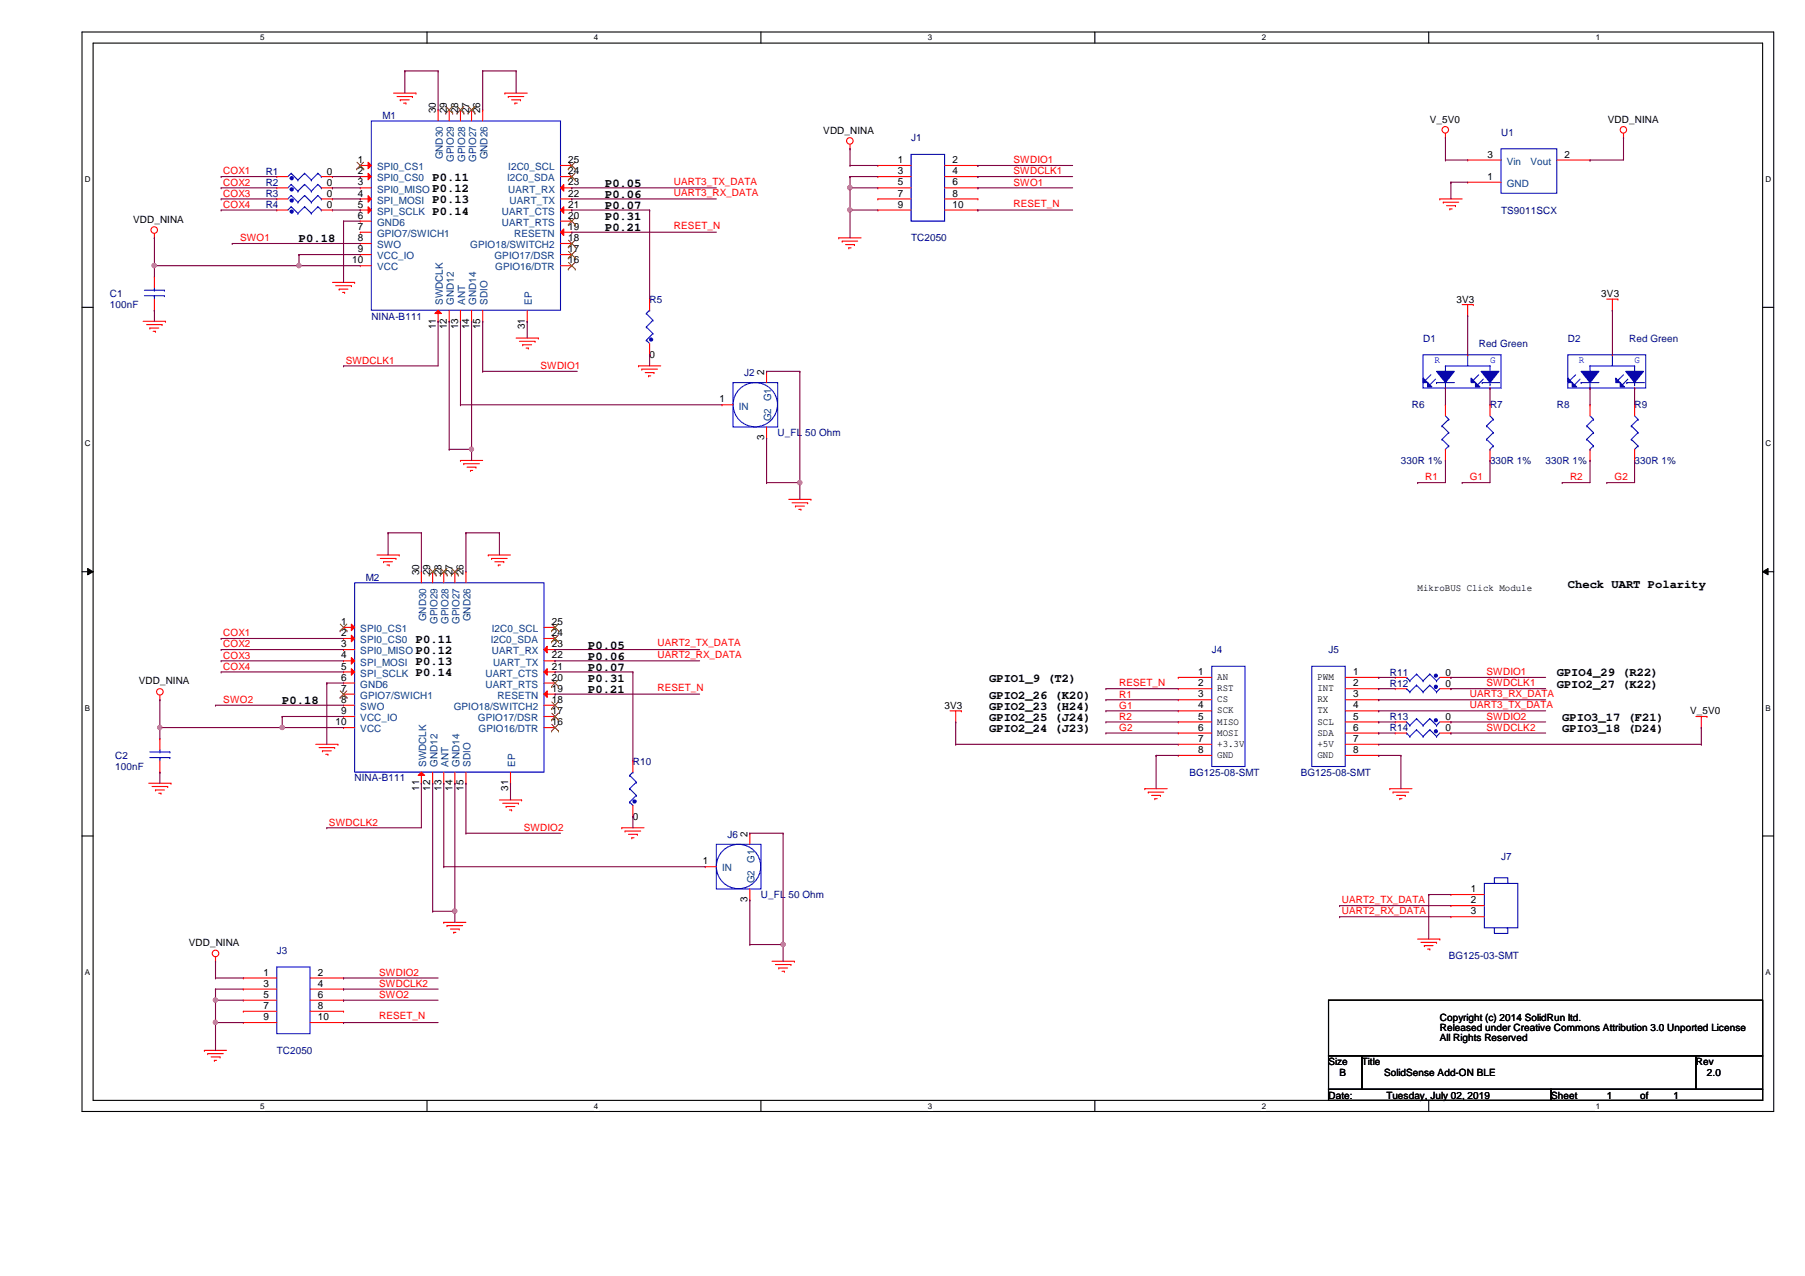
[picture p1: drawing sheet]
<svg xmlns="http://www.w3.org/2000/svg" width="420mm" height="297mm" viewBox="0 0 420 297" stroke-linecap="round" stroke-linejoin="round" font-family="sans-serif">
<defs><g id="words">
<g font-size="2.8">
<text x="100.7" y="42.2">P0.11</text>
<text x="100.7" y="44.8">P0.12</text>
<text x="100.7" y="47.4">P0.13</text>
<text x="140.8" y="43.5">P0.05</text>
<text x="140.8" y="46.1">P0.06</text>
<text x="100.7" y="50">P0.14</text>
<text x="140.8" y="48.7">P0.07</text>
<text x="140.8" y="51.3">P0.31</text>
<text x="140.8" y="53.8">P0.21</text>
<text x="69.6" y="56.4">P0.18</text>
<text x="365" y="136.8">Check UART Polarity</text>
<text x="96.8" y="149.7">P0.11</text>
<text x="96.8" y="154.9">P0.13</text>
<text x="96.8" y="152.3">P0.12</text>
<text x="136.9" y="153.6">P0.06</text>
<text x="136.9" y="151">P0.05</text>
<text x="96.8" y="157.5">P0.14</text>
<text x="136.9" y="158.8">P0.31</text>
<text x="136.9" y="156.2">P0.07</text>
<text x="136.9" y="161.4">P0.21</text>
<text x="230.3" y="158.8">GPIO1_9 (T2)</text>
<text x="362.4" y="157.5">GPIO4_29 (R22)</text>
<text x="362.4" y="160.1">GPIO2_27 (K22)</text>
<text x="65.7" y="164">P0.18</text>
<text x="230.3" y="162.7">GPIO2_26 (K20)</text>
<text x="230.3" y="165.3">GPIO2_23 (H24)</text>
<text x="230.3" y="167.9">GPIO2_25 (J24)</text>
<text x="363.6" y="167.9">GPIO3_17 (F21)</text>
<text x="230.3" y="170.4">GPIO2_24 (J23)</text>
<text x="363.6" y="170.4">GPIO3_18 (D24)</text>
</g>
<g font-size="2.3" fill="#000080">
<text x="89" y="27.7">M1</text>
<text x="212.1" y="32.9">J1</text>
<text x="349.4" y="31.6">U1</text>
<text x="61.8" y="40.7">R1</text>
<text x="61.8" y="45.9">R3</text>
<text x="61.8" y="43.3">R2</text>
<text x="61.8" y="48.5">R4</text>
<text x="349.4" y="49.7">TS9011SCX</text>
<text x="212.1" y="56.2">TC2050</text>
<text x="25.6" y="69.2">C1</text>
<text x="25.6" y="71.8">100nF</text>
<text x="151.2" y="70.5">R5</text>
<text x="86.4" y="74.4">NINA-B111</text>
<text x="331.3" y="79.5">D1</text>
<text x="344.2" y="80.9">Red Green</text>
<text x="365" y="79.5">D2</text>
<text x="379.2" y="79.5">Red Green</text>
<text x="173.2" y="87.6">J2</text>
<text x="328.7" y="95.1">R6</text>
<text x="346.8" y="95.1">R7</text>
<text x="362.4" y="95.1">R8</text>
<text x="380.5" y="95.1">R9</text>
<text x="181" y="101.6">U_FL 50 Ohm</text>
<text x="326.1" y="108">330R 1%</text>
<text x="346.8" y="108">330R 1%</text>
<text x="359.8" y="108">330R 1%</text>
<text x="380.5" y="108">330R 1%</text>
<text x="85.1" y="135.3">M2</text>
<text x="282.1" y="152.1">J4</text>
<text x="309.2" y="152.1">J5</text>
<text x="323.5" y="159.9">R12</text>
<text x="323.5" y="157.3">R11</text>
<text x="323.5" y="167.6">R13</text>
<text x="323.5" y="170.2">R14</text>
<text x="26.8" y="176.7">C2</text>
<text x="26.8" y="179.3">100nF</text>
<text x="147.3" y="178">R10</text>
<text x="82.6" y="181.9">NINA-B111</text>
<text x="276.9" y="180.6">BG125-08-SMT</text>
<text x="302.8" y="180.6">BG125-08-SMT</text>
<text x="169.3" y="195.1">J6</text>
<text x="349.4" y="200.3">J7</text>
<text x="177.1" y="209.1">U_FL 50 Ohm</text>
<text x="64.4" y="222">J3</text>
<text x="337.2" y="223.4">BG125-03-SMT</text>
<text x="64.4" y="245.4">TC2050</text>
</g>
<g font-size="2.3">
<text x="101.4" y="26.3" transform="rotate(-90 101.4 26.3)">30</text>
<text x="104" y="26.3" transform="rotate(-90 104 26.3)">29</text>
<text x="106.6" y="26.3" transform="rotate(-90 106.6 26.3)">28</text>
<text x="109.2" y="26.3" transform="rotate(-90 109.2 26.3)">27</text>
<text x="111.8" y="26.3" transform="rotate(-90 111.8 26.3)">26</text>
<text x="332.8" y="28.5">V_5V0</text>
<text x="374.3" y="28.5">VDD_NINA</text>
<text x="191.6" y="31.1">VDD_NINA</text>
<text x="76.1" y="40.7">0</text>
<text x="83.3" y="38">1</text>
<text x="83.3" y="40.6">2</text>
<text x="132.3" y="40.6">24</text>
<text x="132.3" y="38">25</text>
<text x="209" y="38">1</text>
<text x="209" y="40.6">3</text>
<text x="221.7" y="40.6">4</text>
<text x="221.7" y="38">2</text>
<text x="346.3" y="41.9">1</text>
<text x="346.3" y="36.7">3</text>
<text x="364.2" y="36.7">2</text>
<text x="76.1" y="45.9">0</text>
<text x="76.1" y="43.3">0</text>
<text x="83.3" y="43.2">3</text>
<text x="83.3" y="45.8">4</text>
<text x="132.3" y="43.2">23</text>
<text x="132.3" y="45.8">22</text>
<text x="209" y="43.2">5</text>
<text x="209" y="45.8">7</text>
<text x="221.7" y="45.8">8</text>
<text x="221.7" y="43.2">6</text>
<text x="31" y="51.8">VDD_NINA</text>
<text x="76.1" y="48.5">0</text>
<text x="83.3" y="48.3">5</text>
<text x="83.3" y="50.9">6</text>
<text x="83.3" y="53.5">7</text>
<text x="132.3" y="53.5">19</text>
<text x="132.3" y="50.9">20</text>
<text x="132.3" y="48.3">21</text>
<text x="209" y="48.3">9</text>
<text x="221.7" y="48.3">10</text>
<text x="83.3" y="56.1">8</text>
<text x="83.3" y="58.7">9</text>
<text x="132.3" y="58.7">17</text>
<text x="132.3" y="56.1">18</text>
<text x="82" y="61.3">10</text>
<text x="132.3" y="61.3">16</text>
<text x="339" y="70.5">3V3</text>
<text x="372.7" y="69.2">3V3</text>
<text x="101.4" y="76.6" transform="rotate(-90 101.4 76.6)">11</text>
<text x="104" y="76.6" transform="rotate(-90 104 76.6)">12</text>
<text x="106.6" y="76.6" transform="rotate(-90 106.6 76.6)">13</text>
<text x="109.2" y="76.6" transform="rotate(-90 109.2 76.6)">14</text>
<text x="111.8" y="76.6" transform="rotate(-90 111.8 76.6)">15</text>
<text x="122.2" y="76.6" transform="rotate(-90 122.2 76.6)">31</text>
<text x="151.2" y="83.4">0</text>
<text x="177.9" y="87.2" transform="rotate(-90 177.9 87.2)">2</text>
<text x="167.5" y="93.7">1</text>
<text x="177.9" y="102.5" transform="rotate(-90 177.9 102.5)">3</text>
<text x="97.5" y="133.9" transform="rotate(-90 97.5 133.9)">30</text>
<text x="100.2" y="133.9" transform="rotate(-90 100.2 133.9)">29</text>
<text x="102.7" y="133.9" transform="rotate(-90 102.7 133.9)">28</text>
<text x="105.3" y="133.9" transform="rotate(-90 105.3 133.9)">27</text>
<text x="107.9" y="133.9" transform="rotate(-90 107.9 133.9)">26</text>
<text x="330" y="137.6">MikroBUS Click Module</text>
<text x="79.4" y="145.5">1</text>
<text x="79.4" y="148.1">2</text>
<text x="128.4" y="148.1">24</text>
<text x="128.4" y="145.5">25</text>
<text x="79.4" y="150.7">3</text>
<text x="79.4" y="153.3">4</text>
<text x="79.4" y="155.9">5</text>
<text x="128.4" y="155.9">21</text>
<text x="128.4" y="150.7">23</text>
<text x="128.4" y="153.3">22</text>
<text x="32.3" y="159.3">VDD_NINA</text>
<text x="79.4" y="158.5">6</text>
<text x="79.4" y="161">7</text>
<text x="128.4" y="161">19</text>
<text x="128.4" y="158.5">20</text>
<text x="278.9" y="157.1">1</text>
<text x="278.9" y="159.8">2</text>
<text x="283.3" y="158.3">AN</text>
<text x="283.3" y="160.9">RST</text>
<text x="306.7" y="158.3">PWM</text>
<text x="306.7" y="160.9">INT</text>
<text x="315" y="157.1">1</text>
<text x="315" y="159.8">2</text>
<text x="336.5" y="159.9">0</text>
<text x="336.5" y="157.3">0</text>
<text x="79.4" y="163.6">8</text>
<text x="79.4" y="166.2">9</text>
<text x="128.4" y="166.2">17</text>
<text x="128.4" y="163.6">18</text>
<text x="219.9" y="165.1">3V3</text>
<text x="278.9" y="162.3">3</text>
<text x="278.9" y="164.9">4</text>
<text x="278.9" y="167.5">5</text>
<text x="283.3" y="163.5">CS</text>
<text x="283.3" y="166.1">SCK</text>
<text x="306.7" y="163.5">RX</text>
<text x="306.7" y="166.1">TX</text>
<text x="315" y="162.3">3</text>
<text x="315" y="164.9">4</text>
<text x="315" y="167.5">5</text>
<text x="336.5" y="167.6">0</text>
<text x="393.4" y="166.3">V_5V0</text>
<text x="78.1" y="168.8">10</text>
<text x="128.4" y="168.8">16</text>
<text x="278.9" y="170.1">6</text>
<text x="278.9" y="172.7">7</text>
<text x="283.3" y="168.7">MISO</text>
<text x="283.3" y="171.3">MOSI</text>
<text x="283.3" y="173.9">+3.3V</text>
<text x="306.7" y="168.7">SCL</text>
<text x="306.7" y="171.3">SDA</text>
<text x="306.7" y="173.9">+5V</text>
<text x="315" y="170.1">6</text>
<text x="315" y="172.7">7</text>
<text x="336.5" y="170.2">0</text>
<text x="278.9" y="175.3">8</text>
<text x="283.3" y="176.4">GND</text>
<text x="306.7" y="176.4">GND</text>
<text x="315" y="175.3">8</text>
<text x="97.5" y="184.1" transform="rotate(-90 97.5 184.1)">11</text>
<text x="100.2" y="184.1" transform="rotate(-90 100.2 184.1)">12</text>
<text x="102.7" y="184.1" transform="rotate(-90 102.7 184.1)">13</text>
<text x="105.3" y="184.1" transform="rotate(-90 105.3 184.1)">14</text>
<text x="107.9" y="184.1" transform="rotate(-90 107.9 184.1)">15</text>
<text x="118.3" y="184.1" transform="rotate(-90 118.3 184.1)">31</text>
<text x="147.3" y="191">0</text>
<text x="174" y="194.7" transform="rotate(-90 174 194.7)">2</text>
<text x="163.6" y="201.2">1</text>
<text x="342.4" y="207.7">1</text>
<text x="174" y="210" transform="rotate(-90 174 210)">3</text>
<text x="342.4" y="210.3">2</text>
<text x="342.4" y="212.9">3</text>
<text x="43.9" y="220.2">VDD_NINA</text>
<text x="61.3" y="227.1">1</text>
<text x="74" y="227.1">2</text>
<text x="61.3" y="229.7">3</text>
<text x="61.3" y="232.3">5</text>
<text x="74" y="232.3">6</text>
<text x="74" y="229.7">4</text>
<text x="61.3" y="234.9">7</text>
<text x="61.3" y="237.5">9</text>
<text x="74" y="237.5">10</text>
<text x="74" y="234.9">8</text>
<text x="335.2" y="237.6">Copyright (c) 2014 SolidRun ltd.</text>
<text x="335.2" y="240">Released under Creative Commons Attribution 3.0 Unported License</text>
<text x="335.2" y="242.4">All Rights Reserved</text>
<text x="309.2" y="247.9">Size</text>
<text x="311.8" y="250.5">B</text>
<text x="317" y="247.9">Title</text>
<text x="322.2" y="250.5">SolidSense Add-ON BLE</text>
<text x="394.8" y="247.9">Rev</text>
<text x="397.3" y="250.5">2.0</text>
<text x="309.2" y="255.7">Date:</text>
<text x="322.7" y="255.7">Tuesday, July 02, 2019</text>
<text x="361.1" y="255.7">Sheet</text>
<text x="374" y="255.7">1</text>
<text x="381.8" y="255.7">of</text>
<text x="389.6" y="255.7">1</text>
</g>
<g font-size="2.3" fill="#f00">
<text x="52" y="40.6">COX1</text>
<text x="235.9" y="38">SWDIO1</text>
<text x="235.9" y="40.6">SWDCLK1</text>
<text x="52" y="43.2">COX2</text>
<text x="52" y="45.8">COX3</text>
<text x="156.9" y="43">UART3_TX_DATA</text>
<text x="156.9" y="45.6">UART3_RX_DATA</text>
<text x="235.9" y="43.2">SWO1</text>
<text x="52" y="48.4">COX4</text>
<text x="156.9" y="53.3">RESET_N</text>
<text x="235.9" y="48.2">RESET_N</text>
<text x="55.9" y="56.2">SWO1</text>
<text x="80.5" y="84.7">SWDCLK1</text>
<text x="125.8" y="85.9">SWDIO1</text>
<text x="331.8" y="111.8">R1</text>
<text x="342.1" y="111.8">G1</text>
<text x="365.5" y="111.8">R2</text>
<text x="375.8" y="111.8">G2</text>
<text x="52" y="148.1">COX1</text>
<text x="52" y="150.7">COX2</text>
<text x="52" y="153.3">COX3</text>
<text x="52" y="155.9">COX4</text>
<text x="153" y="150.5">UART2_TX_DATA</text>
<text x="153" y="153.1">UART2_RX_DATA</text>
<text x="153" y="160.9">RESET_N</text>
<text x="260.5" y="159.6">RESET_N</text>
<text x="346" y="157.2">SWDIO1</text>
<text x="346" y="159.8">SWDCLK1</text>
<text x="52" y="163.7">SWO2</text>
<text x="260.5" y="162.4">R1</text>
<text x="260.5" y="165">G1</text>
<text x="260.5" y="167.6">R2</text>
<text x="342.1" y="162.2">UART3_RX_DATA</text>
<text x="342.1" y="164.8">UART3_TX_DATA</text>
<text x="346" y="167.6">SWDIO2</text>
<text x="260.5" y="170.1">G2</text>
<text x="346" y="170.1">SWDCLK2</text>
<text x="76.6" y="192.2">SWDCLK2</text>
<text x="121.9" y="193.5">SWDIO2</text>
<text x="312.3" y="210.1">UART2_TX_DATA</text>
<text x="312.3" y="212.7">UART2_RX_DATA</text>
<text x="88.3" y="227.2">SWDIO2</text>
<text x="88.3" y="229.7">SWDCLK2</text>
<text x="88.3" y="232.3">SWO2</text>
<text x="88.3" y="237.3">RESET_N</text>
</g>
<g font-size="2.3" fill="#004080">
<text x="87.8" y="39.6">SPI0_CS1</text>
<text x="103.1" y="37.1" transform="rotate(-90 103.1 37.1)">GND30</text>
<text x="105.7" y="37.7" transform="rotate(-90 105.7 37.7)">GPIO29</text>
<text x="108.3" y="37.7" transform="rotate(-90 108.3 37.7)">GPIO28</text>
<text x="110.9" y="37.7" transform="rotate(-90 110.9 37.7)">GPIO27</text>
<text x="113.5" y="37.1" transform="rotate(-90 113.5 37.1)">GND26</text>
<text x="118.3" y="39.6">I2C0_SCL</text>
<text x="350.7" y="38.4">Vin</text>
<text x="356.2" y="38.4">Vout</text>
<text x="87.8" y="42.2">SPI0_CS0</text>
<text x="87.8" y="44.8">SPI0_MISO</text>
<text x="87.8" y="47.4">SPI_MOSI</text>
<text x="118.1" y="42.2">I2C0_SDA</text>
<text x="118.3" y="44.8">UART_RX</text>
<text x="118.6" y="47.4">UART_TX</text>
<text x="350.7" y="43.5">GND</text>
<text x="87.8" y="50">SPI_SCLK</text>
<text x="87.8" y="52.6">GND6</text>
<text x="116.8" y="52.6">UART_RTS</text>
<text x="116.8" y="50">UART_CTS</text>
<text x="87.8" y="55.2">GPIO7/SWICH1</text>
<text x="87.8" y="57.8">SWO</text>
<text x="109.5" y="57.8">GPIO18/SWITCH2</text>
<text x="119.7" y="55.2">RESETN</text>
<text x="87.8" y="60.4">VCC_IO</text>
<text x="87.8" y="62.9">VCC</text>
<text x="115.1" y="60.4">GPIO17/DSR</text>
<text x="115.3" y="62.9">GPIO16/DTR</text>
<text x="103.1" y="70.9" transform="rotate(-90 103.1 70.9)">SWDCLK</text>
<text x="105.7" y="70.9" transform="rotate(-90 105.7 70.9)">GND12</text>
<text x="108.3" y="70.9" transform="rotate(-90 108.3 70.9)">ANT</text>
<text x="110.9" y="70.9" transform="rotate(-90 110.9 70.9)">GND14</text>
<text x="113.5" y="70.9" transform="rotate(-90 113.5 70.9)">SDIO</text>
<text x="123.8" y="70.9" transform="rotate(-90 123.8 70.9)">EP</text>
<text x="172" y="95.3">IN</text>
<text x="179.5" y="98.1" transform="rotate(-90 179.5 98.1)">G2 G1</text>
<text x="83.9" y="147.2">SPI0_CS1</text>
<text x="83.9" y="149.7">SPI0_CS0</text>
<text x="99.2" y="144.6" transform="rotate(-90 99.2 144.6)">GND30</text>
<text x="101.8" y="145.2" transform="rotate(-90 101.8 145.2)">GPIO29</text>
<text x="104.4" y="145.2" transform="rotate(-90 104.4 145.2)">GPIO28</text>
<text x="107" y="145.2" transform="rotate(-90 107 145.2)">GPIO27</text>
<text x="109.6" y="144.6" transform="rotate(-90 109.6 144.6)">GND26</text>
<text x="114.2" y="149.7">I2C0_SDA</text>
<text x="114.5" y="147.2">I2C0_SCL</text>
<text x="83.9" y="152.3">SPI0_MISO</text>
<text x="83.9" y="154.9">SPI_MOSI</text>
<text x="114.5" y="152.3">UART_RX</text>
<text x="114.8" y="154.9">UART_TX</text>
<text x="83.9" y="157.5">SPI_SCLK</text>
<text x="83.9" y="160.1">GND6</text>
<text x="113" y="160.1">UART_RTS</text>
<text x="113" y="157.5">UART_CTS</text>
<text x="83.9" y="162.7">GPIO7/SWICH1</text>
<text x="83.9" y="165.3">SWO</text>
<text x="83.9" y="167.9">VCC_IO</text>
<text x="105.6" y="165.3">GPIO18/SWITCH2</text>
<text x="111.3" y="167.9">GPIO17/DSR</text>
<text x="115.8" y="162.7">RESETN</text>
<text x="83.9" y="170.5">VCC</text>
<text x="111.4" y="170.5">GPIO16/DTR</text>
<text x="99.2" y="178.4" transform="rotate(-90 99.2 178.4)">SWDCLK</text>
<text x="101.8" y="178.4" transform="rotate(-90 101.8 178.4)">GND12</text>
<text x="104.4" y="178.4" transform="rotate(-90 104.4 178.4)">ANT</text>
<text x="107" y="178.4" transform="rotate(-90 107 178.4)">GND14</text>
<text x="109.6" y="178.4" transform="rotate(-90 109.6 178.4)">SDIO</text>
<text x="119.9" y="178.4" transform="rotate(-90 119.9 178.4)">EP</text>
<text x="168.1" y="202.9">IN</text>
<text x="175.6" y="200.9" transform="rotate(-90 175.6 200.9)">G1</text>
<text x="175.6" y="205.6" transform="rotate(-90 175.6 205.6)">G2</text>
</g>
<g font-size="2.3" fill="#00f">
<text x="333.9" y="84.5">R</text>
<text x="346.8" y="84.5">G</text>
<text x="367.5" y="84.5">R</text>
<text x="380.5" y="84.5">G</text>
</g>
<g font-size="1.9">
<text x="60.5" y="9.4">5</text>
<text x="138.3" y="9.4">4</text>
<text x="216" y="9.4">3</text>
<text x="293.7" y="9.4">2</text>
<text x="371.4" y="9.4">1</text>
<text x="19.8" y="42.4">D</text>
<text x="411" y="42.4">D</text>
<text x="19.8" y="103.9">C</text>
<text x="411" y="103.9">C</text>
<text x="19.8" y="165.5">B</text>
<text x="411" y="165.5">B</text>
<text x="19.8" y="227">A</text>
<text x="411" y="227">A</text>
<text x="60.5" y="258.1">5</text>
<text x="138.3" y="258.1">4</text>
<text x="216" y="258.1">3</text>
<text x="293.7" y="258.1">2</text>
<text x="371.4" y="258.1">1</text>
</g>
</g></defs>
<path d="M19.1 7.5h393.8v251.2h-393.8zM21.7 10h388.6v246.2h-388.6z" fill="none" stroke="#000" stroke-width=".25"/>
<g fill="#fff">
<path d="M60.5 7.7h1.1v2.1h-1.1z"/>
<path d="M60.5 256.5h1.1v2h-1.1z"/>
</g>
<path d="M99.4 7.5v2.5M99.4 256.2v2.5" fill="none" stroke="#000" stroke-width=".25"/>
<g fill="#fff">
<path d="M138.3 7.7h1v2.1h-1z"/>
<path d="M138.3 256.5h1v2h-1z"/>
</g>
<path d="M177.1 7.5v2.5M177.1 256.2v2.5" fill="none" stroke="#000" stroke-width=".25"/>
<g fill="#fff">
<path d="M216 7.7h1v2.1h-1z"/>
<path d="M216 256.5h1v2h-1z"/>
</g>
<path d="M254.8 7.5v2.5M254.8 256.2v2.5" fill="none" stroke="#000" stroke-width=".25"/>
<g fill="#fff">
<path d="M293.7 7.7h1v2.1h-1z"/>
<path d="M293.7 256.5h1v2h-1z"/>
</g>
<path d="M332.6 7.5v2.5M332.6 256.2v2.5" fill="none" stroke="#000" stroke-width=".25"/>
<g fill="#fff">
<path d="M371.4 7.7h1v2.1h-1z"/>
<path d="M371.4 256.5h1v2h-1z"/>
<path d="M19.8 40.8h1.3v2h-1.3z"/>
<path d="M411 40.8h1.3v2h-1.3z"/>
<path d="M19.8 102.3h1.3v2.1h-1.3z"/>
<path d="M411 102.3h1.3v2.1h-1.3z"/>
</g>
<path d="M19.1 71.5h2.6M410.3 71.5h2.6" fill="none" stroke="#000" stroke-width=".25"/>
<g fill="#fff">
<path d="M19.8 163.8h1.2v2.1h-1.2z"/>
<path d="M411 163.8h1.2v2.1h-1.2z"/>
</g>
<path d="M19.1 133.1h2.6M410.3 133.1h2.6" fill="none" stroke="#000" stroke-width=".25"/>
<path d="M20.4 132.3l1.3 .8-1.3 .7zM410.3 133.1l1.3-.8v1.5z" fill="#000"/>
<path d="M20.4 132.3l1.3 .8-1.3 .7zM410.3 133.1l1.3-.8v1.5z" fill="none" stroke="#000" stroke-width=".23"/>
<g fill="#fff">
<path d="M19.8 225.3h1.2v2.1h-1.2z"/>
<path d="M411 225.3h1.2v2.1h-1.2z"/>
</g>
<path d="M19.1 194.6h2.6M410.3 194.6h2.6M309.2 232.8h101.1v13h-101.1zM309.2 245.8h7.8v7.8h-7.8zM309.2 253.6h51.9v2.6h-51.9zM317 245.8h77.8v7.8h-77.8zM361.1 253.6h49.2v2.6h-49.2zM394.8 245.8h15.5v7.8h-15.5z" fill="none" stroke="#000" stroke-width=".25"/>
<g fill="none" stroke="#f00" stroke-width=".25">
<path d="M91.6 21.7h5.2M92.4 22.5h3.6M93.2 23.2h.1M93.2 23.2h2.1M93.9 24h.6M94.5 24h.1M96 22.5h.1M96.8 21.7h.1M117.5 21.7h.1M117.5 21.7h5.2M118.3 22.5h.1M118.3 22.5h3.6"/>
<path d="M119.1 23.2h2.1M119.8 24h.1M119.8 24h.6M121.2 23.2h.1M197.9 34.6h.1M197.9 33.6v1M336.5 32h.1M336.5 31v1M377.9 32h.1M377.9 31v1M35.9 55.4h.1M35.9 54.4v1"/>
<path d="M195.2 55.4h.1M195.2 55.4h5.2M196 56.1h.1M196 56.1h3.6M196.8 56.9h2.1M197.6 57.7h.1M197.6 57.7h.5M198.9 56.9h.1M335.2 46.3h.1M335.2 46.3h5.2M336 47.1h.1M336 47.1h3.6"/>
<path d="M336.7 47.9h2.1M337.5 48.6h.1M337.5 48.6h.5M338.8 47.9h.1M33.3 74.8h5.2M34.1 75.6h3.6M34.9 76.4h.1M34.9 76.4h2.1M35.6 77.1h.6M36.2 77.1h.1M37.7 75.6h.1M38.5 74.8h.1"/>
<path d="M77.4 65.7h5.2M78.1 66.5h3.7M79 67.3h.1M79 67.3h2M79.7 68.1h.5M80.2 68.1h.1M81.8 66.5h.1M82.6 65.7h.1M120.1 78.7h5.2M120.9 79.5h3.6M124.5 79.5h.1M125.3 78.7h.1"/>
<path d="M340.4 70.9h2.5M341.6 73.5h.1M341.6 70.9v2.6M342.9 70.9h.1M374 69.6h2.6M375.3 72.2h.1M375.3 69.6v2.6M376.6 69.6h.1M121.7 80.3h.1M121.7 80.3h2M122.5 81h.5M123 81h.1"/>
<path d="M148.6 85.2h.1M148.6 85.2h5.2M149.4 85.9h.1M149.4 85.9h3.6M150.2 86.7h2M151 87.5h.1M151 87.5h.5M152.2 86.7h.1M107.2 107.2h.1M107.2 107.2h5.2M108 107.9h.1M108 107.9h3.6"/>
<path d="M108.7 108.8h2.1M109.5 109.5h.1M109.5 109.5h.5M110.8 108.8h.1M183.6 116.2h5.2M184.4 117.1h3.6M185.2 117.8h.1M185.2 117.8h2M185.9 118.6h.5M186.4 118.6h.1M188 117.1h.1M188.8 116.2h.1"/>
<path d="M87.8 129.2h5.1M88.5 130h3.7M89.3 130.8h.1M89.3 130.8h2.1M90.1 131.5h.5M90.6 131.5h.1M92.2 130h.1M92.9 129.2h.1M113.7 129.2h.1M113.7 129.2h5.1M114.4 130h.1M114.4 130h3.7"/>
<path d="M115.2 130.8h2.1M116 131.5h.1M116 131.5h.5M117.3 130.8h.1M37.2 162.9h.1M37.2 161.8v1.1M73.5 173.3h5.2M74.3 174h3.6M75.1 174.8h.1M75.1 174.8h2M75.8 175.6h.5M76.3 175.6h.1"/>
<path d="M77.9 174h.1M78.7 173.3h.1M221.1 165.5h2.7M222.5 168.1h.1M222.5 165.5v2.6M223.8 165.5h.1M394.8 166.8h2.5M396 169.4h.1M396 166.8v2.6M397.3 166.8h.1M34.6 182.3h5.2M35.4 183.1h3.6"/>
<path d="M36.2 183.9h.1M36.2 183.9h2.1M37 184.7h.5M37.5 184.7h.1M39 183.1h.1M39.8 182.3h.1M116.2 186.2h5.2M117 187h3.7M117.8 187.7h.1M117.8 187.7h2M118.6 188.6h.5M119.1 188.6h.1"/>
<path d="M120.7 187h.1M121.4 186.2h.1M144.7 192.7h.1M144.7 192.7h5.2M145.5 193.5h.1M145.5 193.5h3.6M146.3 194.2h2.1M147.1 195h.1M147.1 195h.5M148.4 194.2h.1M266.5 183.6h.1M266.5 183.6h5.2"/>
<path d="M267.3 184.4h.1M267.3 184.4h3.6M268.1 185.2h2M268.8 185.9h.1M268.8 185.9h.6M270.1 185.2h.1M323.5 183.6h.1M323.5 183.6h5.2M324.3 184.4h.1M324.3 184.4h3.6M325.1 185.2h2M325.8 185.9h.1"/>
<path d="M325.8 185.9h.5M327.1 185.2h.1M103.3 214.7h.1M103.3 214.7h5.2M104.1 215.5h.1M104.1 215.5h3.6M104.9 216.3h2M105.6 217h.1M105.6 217h.5M106.9 216.3h.1M330 218.6h5.2M330.8 219.4h3.6"/>
<path d="M334.4 219.4h.1M335.2 218.6h.1M50.2 223.8h.1M50.2 222.8v1M179.7 223.8h5.2M180.5 224.5h3.6M181.3 225.3h.1M181.3 225.3h2M182 226.1h.6M182.6 226.1h.1M184.1 224.5h.1M184.9 223.8h.1"/>
<path d="M331.6 220.1h.1M331.6 220.1h2M332.3 220.9h.5M332.8 220.9h.1M47.6 244.5h.1M47.6 244.5h5.1M48.3 245.3h.1M48.3 245.3h3.7M49.1 246h2.1M49.9 246.8h.1M49.9 246.8h.5M51.2 246h.1"/>
<circle cx="197.8" cy="32.8" r=".76"/>
<circle cx="336.4" cy="30.2" r=".76"/>
<circle cx="377.9" cy="30.2" r=".75"/>
<circle cx="35.9" cy="53.5" r=".76"/>
<circle cx="37.2" cy="161.1" r=".75"/>
<circle cx="50.2" cy="221.9" r=".76"/>
</g>
<path d="M86.4 28.2h44.1v44h-44.1z" fill="none" stroke="#00f" stroke-width=".25"/>
<path d="M85.7 37.8l.7 .7-.7 .8z" fill="#f00"/>
<path d="M83.9 38.5h.1M83.9 38.5h2.5M85.7 37.8l.7 .7-.7 .8z" fill="none" stroke="#f00" stroke-width=".25"/>
<path d="M83.1 39.3h.1M83.1 37.8l1.6 1.5M84.6 37.8l-1.5 1.5M84.7 39.3h.1" fill="none" stroke="#804000" stroke-width=".23"/>
<path d="M85.7 40.3l.7 .8-.7 .8z" fill="#f00"/>
<path d="M83.9 41.1h.1M83.9 43.7h.1M83.9 41.1h2.5M83.9 43.7h2.5M85.7 40.3l.7 .8-.7 .8z" fill="none" stroke="#f00" stroke-width=".25"/>
<path d="M85.7 45.6l.7 .7-.7 .8z" fill="#f00"/>
<path d="M83.9 46.3h.1M83.9 46.3h2.5M85.7 45.6l.7 .7-.7 .8z" fill="none" stroke="#f00" stroke-width=".25"/>
<path d="M85.7 48.1l.7 .8-.7 .8z" fill="#f00"/>
<g fill="none" stroke="#f00" stroke-width=".25">
<path d="M83.9 48.9h.1M83.9 51.5h.1M83.9 54.1h.1M83.9 56.7h.1M83.9 59.3h.1M83.9 48.9h2.5M83.9 51.5h2.5M83.9 54.1h2.5M83.9 56.7h2.5M83.9 59.3h2.5M85.7 48.1l.7 .8-.7 .8zM83.9 61.8h.1"/>
<path d="M83.9 61.8h2.5"/>
</g>
<path d="M101.2 73l.8-.8 .7 .8z" fill="#f00"/>
<g fill="none" stroke="#f00" stroke-width=".25">
<path d="M130.5 59.3h2.6M130.5 56.7h2.6M133.1 59.3h.1M133.1 56.7h.1M101.2 73l.8-.8 .7 .8zM102 74.8h.1M102 72.2v2.6M104.6 74.8h.1M104.6 72.2v2.6M107.2 74.8h.1M107.2 72.2v2.6M109.8 74.8h.1"/>
<path d="M109.8 72.2v2.6M112.4 74.8h.1M112.4 72.2v2.6M130.5 61.8h2.6M133.1 61.8h.1"/>
</g>
<path d="M132.3 57.5h.1M132.3 58.5l1.6 1.6M132.3 55.9l1.6 1.6M133.9 58.5l-1.6 1.6M133.9 55.9l-1.6 1.6M133.9 57.5h.1M132.3 62.7h.1M132.3 60.1h.1M132.3 61.1l1.6 1.6M133.9 61.1l-1.6 1.6M133.9 62.7h.1M133.9 60.1h.1" fill="none" stroke="#804000" stroke-width=".23"/>
<path d="M130.5 54.1l.7-.8v1.5z" fill="#f00"/>
<path d="M130.5 54.1l.7-.8v1.5zM130.5 54.1h2.6M130.5 51.5h2.6M133.1 54.1h.1M133.1 51.5h.1" fill="none" stroke="#f00" stroke-width=".25"/>
<path d="M132.3 52.3h.1M132.3 50.7l1.6 1.6M133.9 50.7l-1.6 1.6M133.9 52.3h.1" fill="none" stroke="#804000" stroke-width=".23"/>
<path d="M130.5 48.9l.7-.8v1.6z" fill="#f00"/>
<path d="M130.5 48.9l.7-.8v1.6zM130.5 48.9h2.6M133.1 48.9h.1" fill="none" stroke="#f00" stroke-width=".25"/>
<path d="M130.5 43.7l.7-.7v1.5z" fill="#f00"/>
<g fill="none" stroke="#f00" stroke-width=".25">
<path d="M102 25.6h.1M102 25.6v2.6M104.6 25.6h.1M104.6 25.6v2.6M107.2 25.6h.1M107.2 25.6v2.6M109.8 25.6h.1M109.8 25.6v2.6M112.4 25.6h.1M112.4 25.6v2.6M130.5 38.5h2.6M133.1 38.5h.1"/>
<path d="M130.5 43.7l.7-.7v1.5zM130.5 43.7h2.6M130.5 46.3h2.6M130.5 41.1h2.6M133.1 43.7h.1M133.1 46.3h.1M133.1 41.1h.1M122.7 74.8h.1M122.7 72.2v2.6M346.8 94.2h.1M346.8 94.2v2.6M346.8 107.2h.1"/>
<path d="M346.8 104.6v2.6M313.1 157.7h7.8M320.9 157.7h.1M313.1 160.3h7.8M313.1 162.9h7.8M313.1 165.5h7.8M313.1 168.1h7.8M313.1 170.6h7.8M313.1 173.3h7.8M313.1 175.9h7.8M320.9 160.3h.1M320.9 162.9h.1"/>
<path d="M320.9 165.5h.1M320.9 168.1h.1M320.9 170.6h.1M320.9 173.3h.1M320.9 175.9h.1"/>
</g>
<g fill="none" stroke="#804000" stroke-width=".23">
<path d="M103.8 26.4h.1M103.8 24.8l1.6 1.6M105.3 24.8l-1.5 1.6M105.4 26.4h.1M106.4 26.4h.1M106.4 24.8l1.6 1.6M108 24.8l-1.6 1.6M108 26.4h.1M109 26.4h.1M109 24.8l1.6 1.6M110.5 24.8l-1.5 1.6M110.6 26.4h.1"/>
<path d="M132.3 39.3h.1M132.3 37.8l1.6 1.5M133.9 37.8l-1.6 1.5M133.9 39.3h.1M132.3 41.9h.1M132.3 40.3l1.6 1.6M133.9 40.3l-1.6 1.6M133.9 41.9h.1"/>
</g>
<g fill="none" stroke="#00f" stroke-width=".25">
<path d="M346 99.1h.1M346 99.1l1.6 1.6M346.8 96.8l.8 .8M347.6 97.6h.1M347.6 97.6l-1.6 1.5M346 102.3h.1M346 102.3l1.6 1.5M346.8 104.6h.1M347.6 100.7h.1M347.6 103.8h.1M347.6 100.7l-1.6 1.6M347.6 103.8l-.8 .8"/>
<path d="M305.4 155.1h7.7v23.3h-7.7zM147.3 179.7h.1M147.3 179.7l-.7 .8M146.6 186.7h.1M146.6 183.6h.1M146.6 180.5h.1M146.6 186.7l.7 .8M146.6 183.6l1.5 1.6M146.6 180.5l1.5 1.6M148.1 185.2h.1M148.1 182.1h.1M148.1 185.2l-1.5 1.5"/>
<path d="M148.1 182.1l-1.5 1.5"/>
</g>
<circle cx="147.7" cy="186.6" r=".37" fill="#00f"/>
<g fill="none" stroke="#00f" stroke-width=".25">
<path d="M212.1 35.9h7.8v15.6h-7.8zM170.6 89.1h10.4v10.3h-10.4zM369.4 99.1h.1M369.4 99.1l1.5 1.6M370.1 96.8l.8 .8M370.9 97.6h.1M370.9 97.6l-1.5 1.5M379.7 99.1h.1M379.7 99.1l1.6 1.6M380.5 96.8l.8 .8M381.3 97.6h.1M381.3 97.6l-1.6 1.5"/>
<path d="M369.4 102.3h.1M369.4 102.3l1.5 1.5M370.1 104.6h.1M370.9 100.7h.1M370.9 103.8h.1M370.9 100.7l-1.5 1.6M370.9 103.8l-.8 .8M379.7 102.3h.1M379.7 102.3l1.6 1.5M380.5 104.6h.1M381.3 100.7h.1M381.3 103.8h.1"/>
<path d="M381.3 100.7l-1.6 1.6M381.3 103.8l-.8 .8M329.7 159.5h.1M329.7 159.5l1.6 1.6M329.7 159.5l-1.5 1.6M332.8 159.5h.1M332.8 159.5l1.6 1.6M332.8 159.5l-1.5 1.6M327.4 160.3h.1M327.4 160.3l.8 .8M328.2 161.1h.1M331.3 161.1h.1"/>
<path d="M334.4 161.1h.1M335.2 160.3l-.8 .8"/>
<circle cx="175.8" cy="94.2" r="5.2"/>
<circle cx="147.7" cy="186.6" r=".37"/>
</g>
<g fill="none" stroke="#f00" stroke-width=".25">
<path d="M204.3 38.5h.1M204.3 38.5h7.8M219.9 38.5h7.7M227.6 38.5h.1M204.3 41.1h.1M204.3 43.7h.1M204.3 46.3h.1M204.3 48.9h.1M204.3 41.1h7.8M204.3 43.7h7.8M204.3 46.3h7.8M204.3 48.9h7.8"/>
<path d="M219.9 41.1h7.7M219.9 43.7h7.7M219.9 46.3h7.7M219.9 48.9h7.7M227.6 48.9h.1M227.6 46.3h.1M227.6 43.7h.1M227.6 41.1h.1M168.1 94.2h.1M168.1 94.2h2.5M178.4 86.4h.1M178.4 86.4v2.7"/>
<path d="M178.4 99.4v2.6M370.1 94.2h.1M370.1 94.2v2.6M380.5 94.2h.1M380.5 94.2v2.6M178.4 102h.1M370.1 107.2h.1M370.1 104.6v2.6M380.5 107.2h.1M380.5 104.6v2.6M147.3 177.1h.1M147.3 177.1v2.6"/>
<path d="M147.3 190.1h.1M147.3 187.5v2.6"/>
</g>
<circle cx="334.2" cy="159.9" r=".38" fill="#00f"/>
<g fill="none" stroke="#00f" stroke-width=".25">
<path d="M150.5 79.2h.1M150.5 76.1h.1M150.5 73h.1M150.5 79.2l.7 .8M150.5 76.1l1.5 1.5M150.5 73l1.5 1.5M151.2 72.2h.1M151.2 72.2l-.7 .8M152 77.6h.1M152 74.5h.1M152 77.6l-1.5 1.6M152 74.5l-1.5 1.6"/>
<path d="M166.8 196.6h10.3v10.3h-10.3z"/>
<circle cx="334.2" cy="159.9" r=".38"/>
<circle cx="171.9" cy="201.7" r="5.2"/>
</g>
<path d="M324.8 160.3h.1M324.8 160.3h2.6M335.2 160.3h2.5M337.7 160.3h.1M174.5 194h.1M174.5 194v2.6M164.2 201.8h.1M164.2 201.8h2.6M174.5 209.5h.1M174.5 206.9v2.6" fill="none" stroke="#f00" stroke-width=".25"/>
<circle cx="151.6" cy="79.1" r=".37" fill="#00f"/>
<g fill="none" stroke="#00f" stroke-width=".25">
<path d="M327.4 168.1h.1M327.4 168.1l.8 .8M328.2 168.9h.1M329.7 167.3h.1M329.7 167.3l1.6 1.6M329.7 167.3l-1.5 1.6M331.3 168.9h.1M332.8 167.3h.1M332.8 167.3l1.6 1.6M332.8 167.3l-1.5 1.6M334.4 168.9h.1M335.2 168.1l-.8 .8"/>
<circle cx="151.6" cy="79.1" r=".37"/>
</g>
<path d="M151.2 69.6h.1M151.2 69.6v2.6M151.2 80v2.6M151.2 82.6h.1" fill="none" stroke="#f00" stroke-width=".25"/>
<circle cx="334.2" cy="167.7" r=".37" fill="#00f"/>
<g fill="none" stroke="#00f" stroke-width=".25">
<path d="M335.7 99.1h.1M335.7 99.1l1.5 1.6M336.5 96.8l.7 .8M337.2 97.6h.1M337.2 97.6l-1.5 1.5M335.7 102.3h.1M335.7 102.3l1.5 1.5M336.5 104.6h.1M337.2 100.7h.1M337.2 103.8h.1M337.2 100.7l-1.5 1.6M337.2 103.8l-.7 .8"/>
<path d="M327.4 157.7h.1M327.4 157.7l.8 .8M328.2 158.5h.1M329.7 156.9h.1M329.7 156.9l1.6 1.6M329.7 156.9l-1.5 1.6M331.3 158.5h.1M332.8 156.9h.1M332.8 156.9l1.6 1.6M332.8 156.9l-1.5 1.6M334.4 158.5h.1M335.2 157.7l-.8 .8"/>
<circle cx="334.2" cy="167.7" r=".37"/>
</g>
<path d="M336.5 94.2h.1M336.5 94.2v2.6M336.5 107.2h.1M336.5 104.6v2.6M324.8 168.1h.1M324.8 168.1h2.6M335.2 168.1h2.5M337.7 168.1h.1" fill="none" stroke="#f00" stroke-width=".25"/>
<circle cx="334.2" cy="157.3" r=".37" fill="#00f"/>
<g fill="none" stroke="#00f" stroke-width=".25">
<path d="M349.4 34.6h13v10.4h-13zM67.8 48.1h.1M67.8 48.1l-.8 .8M67.8 48.1l1.5 1.6M69.3 49.7h.1M70.9 48.1h.1M70.9 48.1l-1.6 1.6M70.9 48.1l1.6 1.6M72.5 49.7h.1M74 48.1h.1M74 48.1l-1.5 1.6M74 48.1l.8 .8"/>
<path d="M74.8 48.9h.1"/>
<circle cx="334.2" cy="157.3" r=".37"/>
</g>
<path d="M341.6 37.3h.1M341.6 37.3h7.8M362.4 37.3h7.7M370.1 37.3h.1M341.6 42.4h.1M341.6 42.4h7.8M324.8 157.7h.1M324.8 157.7h2.6M335.2 157.7h2.5M337.7 157.7h.1" fill="none" stroke="#f00" stroke-width=".25"/>
<circle cx="67.9" cy="49.2" r=".37" fill="#00f"/>
<g fill="none" stroke="#00f" stroke-width=".25">
<path d="M327.4 170.6h.1M327.4 170.6l.8 .8M328.2 171.4h.1M329.7 169.9h.1M329.7 169.9l1.6 1.5M329.7 169.9l-1.5 1.5M331.3 171.4h.1M332.8 169.9h.1M332.8 169.9l1.6 1.5M332.8 169.9l-1.5 1.5M334.4 171.4h.1M335.2 170.6l-.8 .8"/>
<circle cx="67.9" cy="49.2" r=".37"/>
</g>
<path d="M64.4 48.9h.1M64.4 48.9h2.6M74.8 48.9h2.6M77.4 48.9h.1" fill="none" stroke="#f00" stroke-width=".25"/>
<circle cx="334.2" cy="170.2" r=".37" fill="#00f"/>
<g fill="none" stroke="#00f" stroke-width=".25">
<path d="M67.8 45.5h.1M67.8 45.5l-.8 .8M67.8 45.5l1.5 1.6M69.3 47.1h.1M70.9 45.5h.1M70.9 45.5l-1.6 1.6M70.9 45.5l1.6 1.6M72.5 47.1h.1M74 45.5h.1M74 45.5l-1.5 1.6M74 45.5l.8 .8M74.8 46.3h.1"/>
<path d="M33.6 68.8h4.7M33.6 67.6h4.7M35.9 67.6h.1M35.9 68.8h.1M35.9 67v.6M35.9 68.8v.8M38.3 68.8h.1M38.3 67.6h.1M34.9 176.4h4.6M34.9 175h4.6M37.2 175h.1M37.2 176.4h.1"/>
<path d="M37.2 174.5v.5M37.2 176.4v.7M39.5 176.4h.1M39.5 175h.1M64.4 225.1h7.8v15.5h-7.8z"/>
<circle cx="334.2" cy="170.2" r=".37"/>
</g>
<g fill="none" stroke="#f00" stroke-width=".25">
<path d="M35.9 64.4h.1M35.9 72.2h.1M35.9 64.4v2.6M35.9 69.6v2.6M37.2 172h.1M37.2 179.7h.1M37.2 172v2.5M37.2 177.1v2.6M324.8 170.6h.1M324.8 170.6h2.6M335.2 170.6h2.5M337.7 170.6h.1"/>
<path d="M56.6 227.7h.1M56.6 230.3h.1M56.6 232.8h.1M56.6 235.4h.1M56.6 238h.1M56.6 227.7h7.8M56.6 230.3h7.8M56.6 232.8h7.8M56.6 235.4h7.8M56.6 238h7.8M72.2 227.7h7.8M72.2 230.3h7.8"/>
<path d="M72.2 232.8h7.8M72.2 235.4h7.8M72.2 238h7.8M80 238h.1M80 235.4h.1M80 232.8h.1M80 230.3h.1M80 227.7h.1"/>
</g>
<circle cx="67.9" cy="46.7" r=".37" fill="#00f"/>
<circle cx="67.9" cy="46.7" r=".37" fill="none" stroke="#00f" stroke-width=".25"/>
<path d="M64.4 46.3h.1M64.4 46.3h2.6M74.8 46.3h2.6M77.4 46.3h.1" fill="none" stroke="#f00" stroke-width=".25"/>
<path d="M334.4 86.4h4.1l-2 2.7z" fill-rule="evenodd" fill="#00f"/>
<path d="M334.4 86.4h4.1l-2 2.7z" fill="none" stroke="#00f" stroke-width=".25"/>
<path d="M331.3 88l1 1.1h-1z" fill="#00f"/>
<path d="M331.3 88l1 1.1h-1zM331.8 88.5h.1M332.8 89.6h.1M333.1 87.2l-1.3 1.3M334.1 88.3l-1.3 1.3M334.4 89.1h.1M334.4 89.1h4.1M336.5 86.4h.1M336.5 90.3h.1M336.5 85.2v1.2M336.5 89.1v1.2" fill="none" stroke="#00f" stroke-width=".25"/>
<path d="M332.3 89.1l1 1h-1z" fill="#00f"/>
<path d="M332.3 89.1l1 1h-1z" fill="none" stroke="#00f" stroke-width=".25"/>
<path d="M344.8 86.4h4.1l-2.1 2.7z" fill-rule="evenodd" fill="#00f"/>
<path d="M344.8 86.4h4.1l-2.1 2.7zM345 89.1h.1M345 89.1h4.2" fill="none" stroke="#00f" stroke-width=".25"/>
<path d="M343.5 89.1l1 1h-1z" fill="#00f"/>
<path d="M343.5 89.1l1 1h-1zM344 89.6h.1M345.3 88.3l-1.3 1.3" fill="none" stroke="#00f" stroke-width=".25"/>
<path d="M342.4 88l1.1 1.1h-1.1z" fill="#00f"/>
<g fill="none" stroke="#00f" stroke-width=".25">
<path d="M67.8 40.3h.1M67.8 40.3l-.8 .8M67.8 40.3l1.5 1.6M69.3 41.9h.1M70.9 40.3h.1M70.9 40.3l-1.6 1.6M70.9 40.3l1.6 1.6M72.5 41.9h.1M74 40.3h.1M74 40.3l-1.5 1.6M74 40.3l.8 .8M74.8 41.1h.1"/>
<path d="M331.3 82.6h18.1v7.7h-18.1zM336.5 85.2h.1M336.5 85.2h10.3M341.6 82.6h.1M341.6 82.6v2.6M342.4 88l1.1 1.1h-1.1zM342.9 88.5h.1M344.2 87.2l-1.3 1.3M346.8 85.2h.1M346.8 89.6h.1M346.8 85.2v2.6M346.8 89.1v.5"/>
</g>
<path d="M336.5 90.3h.1M341.6 82.6h.1M346.8 90.3h.1" fill="none" stroke="#f00" stroke-width=".25"/>
<circle cx="67.9" cy="41.5" r=".38" fill="#00f"/>
<g fill="none" stroke="#00f" stroke-width=".25">
<path d="M282.1 155.1h7.7v23.3h-7.7zM345.5 205.7h7.8v10.3h-7.8zM347.9 216v1.3h3.1v-1.3h-.3M348.1 205.7h-.2v-1.4h3.1v1.4"/>
<circle cx="67.9" cy="41.5" r=".38"/>
</g>
<g fill="none" stroke="#f00" stroke-width=".25">
<path d="M64.4 41.1h.1M64.4 41.1h2.6M74.8 41.1h2.6M77.4 41.1h.1M274.3 157.7h.1M274.3 157.7h7.8M274.3 160.3h.1M274.3 162.9h.1M274.3 165.5h.1M274.3 168.1h.1M274.3 170.6h.1M274.3 173.3h.1"/>
<path d="M274.3 175.9h.1M274.3 160.3h7.8M274.3 162.9h7.8M274.3 165.5h7.8M274.3 168.1h7.8M274.3 170.6h7.8M274.3 173.3h7.8M274.3 175.9h7.8M337.7 208.2h.1M337.7 210.8h.1M337.7 213.4h.1M337.7 208.2h7.8"/>
<path d="M337.7 210.8h7.8M337.7 213.4h7.8"/>
</g>
<path d="M368 86.4h4.2l-2.1 2.7z" fill-rule="evenodd" fill="#00f"/>
<path d="M368 86.4h4.2l-2.1 2.7z" fill="none" stroke="#00f" stroke-width=".25"/>
<path d="M365 88l1 1.1h-1z" fill="#00f"/>
<path d="M365 88l1 1.1h-1zM365.5 88.5h.1M366.5 89.6h.1M366.8 87.2l-1.3 1.3M367.8 88.3l-1.3 1.3M368 89.1h.1M368 89.1h4.2M370.1 86.4h.1M370.1 90.3h.1M370.1 85.2v1.2M370.1 89.1v1.2" fill="none" stroke="#00f" stroke-width=".25"/>
<path d="M366 89.1l1 1h-1z" fill="#00f"/>
<path d="M366 89.1l1 1h-1z" fill="none" stroke="#00f" stroke-width=".25"/>
<path d="M378.4 86.4h4.2l-2.1 2.7z" fill-rule="evenodd" fill="#00f"/>
<path d="M378.4 86.4h4.2l-2.1 2.7zM378.7 89.1h.1M378.7 89.1h4.1" fill="none" stroke="#00f" stroke-width=".25"/>
<path d="M377.1 89.1l1.1 1h-1.1z" fill="#00f"/>
<path d="M377.1 89.1l1.1 1h-1.1zM377.7 89.6h.1M378.9 88.3l-1.2 1.3" fill="none" stroke="#00f" stroke-width=".25"/>
<path d="M376.1 88l1 1.1h-1z" fill="#00f"/>
<g fill="none" stroke="#00f" stroke-width=".25">
<path d="M67.8 42.9h.1M67.8 42.9l-.8 .8M67.8 42.9l1.5 1.6M69.3 44.5h.1M70.9 42.9h.1M70.9 42.9l-1.6 1.6M70.9 42.9l1.6 1.6M72.5 44.5h.1M74 42.9h.1M74 42.9l-1.5 1.6M74 42.9l.8 .8M74.8 43.7h.1"/>
<path d="M365 82.6h18.1v7.7h-18.1zM370.1 85.2h.1M370.1 85.2h10.4M375.3 82.6h.1M375.3 82.6v2.6M376.1 88l1 1.1h-1zM376.6 88.5h.1M377.9 87.2l-1.3 1.3M380.5 85.2h.1M380.5 89.6h.1M380.5 85.2v2.6M380.5 89.1v.5"/>
</g>
<path d="M370.1 90.3h.1M375.3 82.6h.1M380.5 90.3h.1" fill="none" stroke="#f00" stroke-width=".25"/>
<circle cx="67.9" cy="44.1" r=".37" fill="#00f"/>
<g fill="none" stroke="#00f" stroke-width=".25">
<path d="M82.6 135.7h44v44h-44z"/>
<circle cx="67.9" cy="44.1" r=".37"/>
</g>
<path d="M64.4 43.7h.1M64.4 43.7h2.6M74.8 43.7h2.6M77.4 43.7h.1" fill="none" stroke="#f00" stroke-width=".25"/>
<path d="M81.8 145.3l.8 .7-.8 .8z" fill="#f00"/>
<path d="M80 146h.1M80 146h2.6M81.8 145.3l.8 .7-.8 .8z" fill="none" stroke="#f00" stroke-width=".25"/>
<path d="M79.2 146.9h.1M79.2 145.3l1.6 1.6M80.7 145.3l-1.5 1.6M80.8 146.9h.1" fill="none" stroke="#804000" stroke-width=".23"/>
<path d="M81.8 147.9l.8 .7-.8 .8z" fill="#f00"/>
<path d="M80 148.6h.1M80 151.2h.1M80 148.6h2.6M80 151.2h2.6M81.8 147.9l.8 .7-.8 .8z" fill="none" stroke="#f00" stroke-width=".25"/>
<path d="M81.8 153.1l.8 .7-.8 .8z" fill="#f00"/>
<path d="M80 153.8h.1M80 153.8h2.6M81.8 153.1l.8 .7-.8 .8z" fill="none" stroke="#f00" stroke-width=".25"/>
<path d="M81.8 155.7l.8 .7-.8 .8z" fill="#f00"/>
<g fill="none" stroke="#f00" stroke-width=".25">
<path d="M80 156.4h.1M80 159h.1M80 156.4h2.6M80 159h2.6M81.8 155.7l.8 .7-.8 .8zM80 161.6h.1M80 164.2h.1M80 166.8h.1M80 169.4h.1M80 161.6h2.6M80 164.2h2.6M80 166.8h2.6"/>
<path d="M80 169.4h2.6"/>
</g>
<path d="M79.2 162.4h.1M79.2 160.8l1.6 1.6M80.7 160.8l-1.5 1.6M80.8 162.4h.1" fill="none" stroke="#804000" stroke-width=".23"/>
<path d="M98.1 179.7l.7 .8h-1.5z" fill="#f00"/>
<g fill="none" stroke="#f00" stroke-width=".25">
<path d="M98.1 179.7l.7 .8h-1.5zM98.1 179.7v2.6M100.7 179.7v2.6M103.3 179.7v2.6M105.9 179.7v2.6M108.5 179.7v2.6M126.6 169.4h2.6M126.6 166.8h2.6M126.6 164.2h2.6M129.2 169.4h.1M129.2 166.8h.1M129.2 164.2h.1"/>
<path d="M98.1 182.3h.1M100.7 182.3h.1M103.3 182.3h.1M105.9 182.3h.1M108.5 182.3h.1"/>
</g>
<path d="M128.4 170.2h.1M128.4 167.6h.1M128.4 165h.1M128.4 168.6l1.6 1.6M128.4 166l1.6 1.6M128.4 163.4l1.6 1.6M130 168.6l-1.6 1.6M130 166l-1.6 1.6M130 163.4l-1.6 1.6M130 170.2h.1M130 167.6h.1M130 165h.1" fill="none" stroke="#804000" stroke-width=".23"/>
<path d="M127.4 160.8v1.5l-.8-.7z" fill="#f00"/>
<path d="M126.6 159h2.6M129.2 159h.1M126.6 161.6h2.6M127.4 160.8v1.5l-.8-.7zM129.2 161.6h.1" fill="none" stroke="#f00" stroke-width=".25"/>
<path d="M128.4 159.8h.1M128.4 158.2l1.6 1.6M130 158.2l-1.6 1.6M130 159.8h.1" fill="none" stroke="#804000" stroke-width=".23"/>
<path d="M126.6 156.4l.8-.7v1.5z" fill="#f00"/>
<path d="M126.6 156.4l.8-.7v1.5zM126.6 156.4h2.6M129.2 156.4h.1" fill="none" stroke="#f00" stroke-width=".25"/>
<path d="M127.4 150.5v1.5l-.8-.8z" fill="#f00"/>
<g fill="none" stroke="#f00" stroke-width=".25">
<path d="M98.1 133.1h.1M98.1 133.1v2.6M100.7 133.1h.1M100.7 133.1v2.6M103.3 133.1h.1M103.3 133.1v2.6M105.9 133.1h.1M105.9 133.1v2.6M108.5 133.1h.1M108.5 133.1v2.6M126.6 151.2h2.6M126.6 153.8h2.6"/>
<path d="M126.6 148.6h2.6M126.6 146h2.6M127.4 150.5v1.5l-.8-.8zM129.2 151.2h.1M129.2 153.8h.1M129.2 148.6h.1M129.2 146h.1M118.8 179.7v2.6M118.8 182.3h.1"/>
</g>
<g fill="none" stroke="#804000" stroke-width=".23">
<path d="M99.9 133.9h.1M99.9 132.3l1.6 1.6M101.5 132.3l-1.6 1.6M101.5 133.9h.1M102.5 133.9h.1M102.5 132.3l1.6 1.6M104.1 132.3l-1.6 1.6M104.1 133.9h.1M105.1 133.9h.1M105.1 132.3l1.6 1.6M106.6 132.3l-1.5 1.6M106.7 133.9h.1"/>
<path d="M128.4 149.4h.1M128.4 146.9h.1M128.4 147.9l1.6 1.5M128.4 145.3l1.6 1.6M130 147.9l-1.6 1.5M130 145.3l-1.6 1.6M130 149.4h.1M130 146.9h.1"/>
</g>
<path d="M197.9 34.6h.1M197.9 38.5h.1M197.9 38.5h6.4M197.9 34.6v3.9M227.6 38.5h.1M227.6 38.5h22.1M197.9 41.1h.1M197.9 41.1h6.4M197.9 41.1v2.6M227.6 41.1h.1M227.6 41.1h22.1" fill="none" stroke="#800040" stroke-width=".25"/>
<circle cx="197.8" cy="43.7" r=".51" fill="#f0f"/>
<circle cx="197.8" cy="43.7" r=".51" fill="none" stroke="#f0f" stroke-width=".25"/>
<path d="M197.9 43.7h.1M197.9 43.7h6.4M197.9 43.7v5.2" fill="none" stroke="#800040" stroke-width=".25"/>
<circle cx="197.8" cy="48.9" r=".5" fill="#f0f"/>
<circle cx="197.8" cy="48.9" r=".5" fill="none" stroke="#f0f" stroke-width=".25"/>
<g fill="none" stroke="#800040" stroke-width=".25">
<path d="M94.2 16.5h.1M94.2 16.5h7.8M94.2 16.5v5.2M102 16.5h.1M102 16.5v9.1M35.9 55.4h.1M35.9 55.4v9M197.9 48.9h.1M197.9 48.9h6.4M197.9 48.9v6.5M227.6 43.7h.1M227.6 48.9h.1"/>
<path d="M227.6 48.9h22.1M227.6 43.7h22.1M35.9 72.2h.1M35.9 61.8h.1M35.9 72.2v2.6M35.9 61.8h33.7"/>
</g>
<circle cx="35.9" cy="61.8" r=".5" fill="#f0f"/>
<circle cx="35.9" cy="61.8" r=".5" fill="none" stroke="#f0f" stroke-width=".25"/>
<path d="M133.1 54.1h.1M133.1 54.1h33.7M104.6 74.8h.1M104.6 74.8v29.8M178.4 86.4h.1M178.4 86.4h7.8M186.2 86.4h.1M186.2 86.4v26" fill="none" stroke="#800040" stroke-width=".25"/>
<circle cx="186.1" cy="112.3" r=".5" fill="#f0f"/>
<circle cx="186.1" cy="112.3" r=".5" fill="none" stroke="#f0f" stroke-width=".25"/>
<g fill="none" stroke="#800040" stroke-width=".25">
<path d="M54.1 56.7h.1M54.1 56.7h29.8M102 74.8h.1M102 74.8v10.4h-22M107.2 74.8h.1M107.2 74.8v19.4M109.8 74.8h.1M109.8 74.8v32.4M112.4 74.8h.1M112.4 74.8v11.6M80 85.2h.1M107.2 94.2h.1"/>
<path d="M107.2 94.2h60.9M112.4 86.4h.1M112.4 86.4h22M104.6 104.6h.1M104.6 104.6h5.2M109.8 104.6h.1M178.4 102h.1M178.4 112.4h.1M178.4 102v10.4M178.4 112.4h7.8M186.2 112.4h.1M186.2 112.4v3.8"/>
</g>
<circle cx="109.7" cy="104.6" r=".49" fill="#f0f"/>
<circle cx="109.7" cy="104.6" r=".49" fill="none" stroke="#f0f" stroke-width=".25"/>
<g fill="none" stroke="#800040" stroke-width=".25">
<path d="M112.4 16.5h.1M112.4 16.5h7.7M112.4 16.5v9.1M120.1 16.5h.1M120.1 16.5v5.2M336.5 32h.1M336.5 37.3h.1M336.5 32v5.3M336.5 37.3h5.1M370.1 37.3h.1M377.9 32h.1M377.9 32v5.3h-7.8"/>
<path d="M80 51.5h.1M80 51.5h3.9M80 51.5v14.2M133.1 43.7h.1M133.1 46.3h.1M133.1 48.9h.1M133.1 43.7h33.7M133.1 46.3h33.7M133.1 48.9h18.1M151.2 48.9h.1M151.2 48.9v20.7M337.7 42.4h.1"/>
<path d="M337.7 42.4h3.9M337.7 42.4v3.9M122.7 74.8h.1M122.7 74.8v3.9M151.2 82.6h.1M151.2 82.6v2.6M90.3 124h.1M90.3 124v5.2M90.3 124h7.8M98.1 124h.1M98.1 124v9.1M108.5 124h.1"/>
<path d="M108.5 124h7.7M108.5 124v9.1M116.2 124h.1M116.2 124v5.2M76.1 159h.1M76.1 159v14.3M76.1 159h3.9M129.2 151.2h.1M129.2 153.8h.1M129.2 156.4h.1M129.2 151.2h33.7M129.2 153.8h33.7"/>
<path d="M129.2 156.4h18.1M147.3 156.4h.1M147.3 156.4v20.7M37.2 162.9h.1M37.2 162.9v6.5M129.2 161.6h.1M129.2 161.6h33.7M257.4 160.3h.1M257.4 162.9h.1M257.4 165.5h.1M257.4 168.1h.1M257.4 170.6h.1"/>
<path d="M257.4 160.3h16.9M257.4 162.9h16.9M257.4 165.5h16.9M257.4 168.1h16.9M257.4 170.6h16.9M269.1 175.9h.1M269.1 175.9v7.7M269.1 175.9h5.2M320.9 162.9h.1M320.9 165.5h.1M320.9 175.9h.1M320.9 162.9h38.9"/>
<path d="M320.9 165.5h38.9M320.9 173.3h75.1M320.9 175.9h5.2M326.1 175.9h.1M326.1 175.9v7.7M396 169.4h.1M396 173.3h.1M396 169.4v3.9"/>
</g>
<circle cx="37.2" cy="169.3" r=".49" fill="#f0f"/>
<circle cx="37.2" cy="169.3" r=".49" fill="none" stroke="#f0f" stroke-width=".25"/>
<g fill="none" stroke="#800040" stroke-width=".25">
<path d="M37.2 169.4h.1M37.2 179.7h.1M37.2 169.4v2.6M37.2 179.7v2.6M37.2 169.4h28.5M50.2 164.2h.1M50.2 164.2h29.8M98.1 182.3h.1M98.1 182.3v10.4M100.7 182.3h.1M100.7 182.3v29.8M103.3 182.3h.1"/>
<path d="M103.3 182.3v19.5M105.9 182.3h.1M105.9 182.3v29.8"/>
</g>
<circle cx="105.8" cy="212.1" r=".5" fill="#f0f"/>
<circle cx="105.8" cy="212.1" r=".5" fill="none" stroke="#f0f" stroke-width=".25"/>
<g fill="none" stroke="#800040" stroke-width=".25">
<path d="M76.1 192.7h.1M76.1 192.7h22M108.5 182.3h.1M108.5 194h.1M108.5 182.3v11.7M108.5 194h22M118.8 182.3h.1M118.8 182.3v3.9M147.3 190.1h.1M147.3 190.1v2.6M174.5 194h.1M174.5 194h7.8"/>
<path d="M182.3 194h.1M182.3 194v25.9"/>
</g>
<circle cx="182.3" cy="219.9" r=".5" fill="#f0f"/>
<circle cx="182.3" cy="219.9" r=".5" fill="none" stroke="#f0f" stroke-width=".25"/>
<g fill="none" stroke="#800040" stroke-width=".25">
<path d="M69.6 59.3h.1M69.6 59.3h14.3M69.6 59.3v2.5M69.6 61.8h.1M69.6 61.8h14.3M100.7 212.1h.1M100.7 212.1h5.2M103.3 201.8h.1M103.3 201.8h60.9M105.9 212.1h.1M105.9 212.1v2.6M174.5 209.5h.1"/>
<path d="M174.5 219.9h.1M174.5 209.5v10.4M174.5 219.9h7.8M182.3 219.9h.1M182.3 219.9v3.9M311.8 210.8h.1M311.8 213.4h.1M311.8 210.8h25.9M311.8 213.4h25.9M332.6 208.2h.1M332.6 208.2v10.4M332.6 208.2h5.1"/>
</g>
<circle cx="69.6" cy="61.8" r=".49" fill="#f0f"/>
<circle cx="69.6" cy="61.8" r=".49" fill="none" stroke="#f0f" stroke-width=".25"/>
<path d="M65.7 166.8h.1M65.7 169.4h.1M65.7 166.8h14.3M65.7 166.8v2.6M65.7 169.4h14.3" fill="none" stroke="#800040" stroke-width=".25"/>
<circle cx="65.7" cy="169.3" r=".5" fill="#f0f"/>
<circle cx="65.7" cy="169.3" r=".5" fill="none" stroke="#f0f" stroke-width=".25"/>
<path d="M50.2 223.8h.1M50.2 227.7h.1M50.2 230.3h.1M50.2 232.8h.1M50.2 223.8v3.9M50.2 230.3v7.7M50.2 227.7h6.4M50.2 230.3h6.4M80 227.7h.1M80 230.3h.1M80 227.7h22M80 230.3h22" fill="none" stroke="#800040" stroke-width=".25"/>
<circle cx="50.1" cy="232.8" r=".49" fill="#f0f"/>
<circle cx="50.1" cy="232.8" r=".49" fill="none" stroke="#f0f" stroke-width=".25"/>
<path d="M50.2 232.8h.1M50.2 238h.1M50.2 232.8h6.4M50.2 238h6.4M50.2 238v6.5M80 232.8h.1M80 232.8h22" fill="none" stroke="#800040" stroke-width=".25"/>
<circle cx="50.1" cy="238" r=".5" fill="#f0f"/>
<circle cx="50.1" cy="238" r=".5" fill="none" stroke="#f0f" stroke-width=".25"/>
<g fill="none" stroke="#800040" stroke-width=".25">
<path d="M51.5 41.1h.1M51.5 43.7h.1M51.5 46.3h.1M51.5 48.9h.1M51.5 41.1h12.9M51.5 43.7h12.9M51.5 46.3h12.9M51.5 48.9h12.9M77.4 43.7h.1M77.4 41.1h6.5M77.4 43.7h6.5M77.4 46.3h6.5"/>
<path d="M77.4 48.9h6.5M83.9 41.1h.1M83.9 46.3h.1M83.9 48.9h.1M341.6 73.5h.1M341.6 73.5v9.1M375.3 72.2h.1M375.3 72.2v10.4M336.5 90.3h.1M336.5 90.3v3.9M346.8 90.3h.1M346.8 90.3v3.9"/>
<path d="M370.1 90.3h.1M370.1 90.3v3.9M380.5 90.3h.1M380.5 90.3v3.9M330 112.4h.1M336.5 107.2h.1M336.5 107.2v5.2h-6.5M340.4 112.4h.1M346.8 107.2h.1M346.8 107.2v5.2h-6.4M363.6 112.4h.1M370.1 107.2h.1"/>
<path d="M370.1 107.2v5.2h-6.5M374 112.4h.1M380.5 107.2h.1M380.5 107.2v5.2h-6.5M51.5 148.6h.1M51.5 151.2h.1M51.5 153.8h.1M51.5 156.4h.1M51.5 148.6h28.5M51.5 151.2h28.5M51.5 153.8h28.5M51.5 156.4h28.5"/>
<path d="M320.9 157.7h.1M320.9 157.7h3.9M337.7 157.7h.1M337.7 157.7h22.1M222.5 173.3h.1M222.5 168.1h.1M222.5 173.3h51.8M222.5 168.1v5.2M320.9 168.1h.1M320.9 170.6h.1M320.9 160.3h.1M320.9 160.3h3.9"/>
<path d="M320.9 168.1h3.9M320.9 170.6h3.9M337.7 160.3h.1M337.7 168.1h.1M337.7 170.6h.1M337.7 160.3h22.1M337.7 168.1h22.1M337.7 170.6h22.1M80 238h.1M80 238h22"/>
</g>
<circle cx="197.8" cy="43.7" r=".51" fill="#f0f"/>
<circle cx="197.8" cy="43.7" r=".51" fill="none" stroke="#f0f" stroke-width=".25"/>
<circle cx="197.8" cy="48.9" r=".5" fill="#f0f"/>
<circle cx="197.8" cy="48.9" r=".5" fill="none" stroke="#f0f" stroke-width=".25"/>
<circle cx="35.9" cy="61.8" r=".5" fill="#f0f"/>
<circle cx="35.9" cy="61.8" r=".5" fill="none" stroke="#f0f" stroke-width=".25"/>
<circle cx="186.1" cy="112.3" r=".5" fill="#f0f"/>
<circle cx="186.1" cy="112.3" r=".5" fill="none" stroke="#f0f" stroke-width=".25"/>
<circle cx="109.7" cy="104.6" r=".49" fill="#f0f"/>
<circle cx="109.7" cy="104.6" r=".49" fill="none" stroke="#f0f" stroke-width=".25"/>
<circle cx="37.2" cy="169.3" r=".49" fill="#f0f"/>
<circle cx="37.2" cy="169.3" r=".49" fill="none" stroke="#f0f" stroke-width=".25"/>
<circle cx="105.8" cy="212.1" r=".5" fill="#f0f"/>
<circle cx="105.8" cy="212.1" r=".5" fill="none" stroke="#f0f" stroke-width=".25"/>
<circle cx="182.3" cy="219.9" r=".5" fill="#f0f"/>
<circle cx="182.3" cy="219.9" r=".5" fill="none" stroke="#f0f" stroke-width=".25"/>
<circle cx="69.6" cy="61.8" r=".49" fill="#f0f"/>
<circle cx="69.6" cy="61.8" r=".49" fill="none" stroke="#f0f" stroke-width=".25"/>
<circle cx="65.7" cy="169.3" r=".5" fill="#f0f"/>
<circle cx="65.7" cy="169.3" r=".5" fill="none" stroke="#f0f" stroke-width=".25"/>
<circle cx="50.1" cy="232.8" r=".49" fill="#f0f"/>
<circle cx="50.1" cy="232.8" r=".49" fill="none" stroke="#f0f" stroke-width=".25"/>
<circle cx="50.1" cy="238" r=".5" fill="#f0f"/>
<circle cx="50.1" cy="238" r=".5" fill="none" stroke="#f0f" stroke-width=".25"/>
<use href="#words"/>
</svg>
